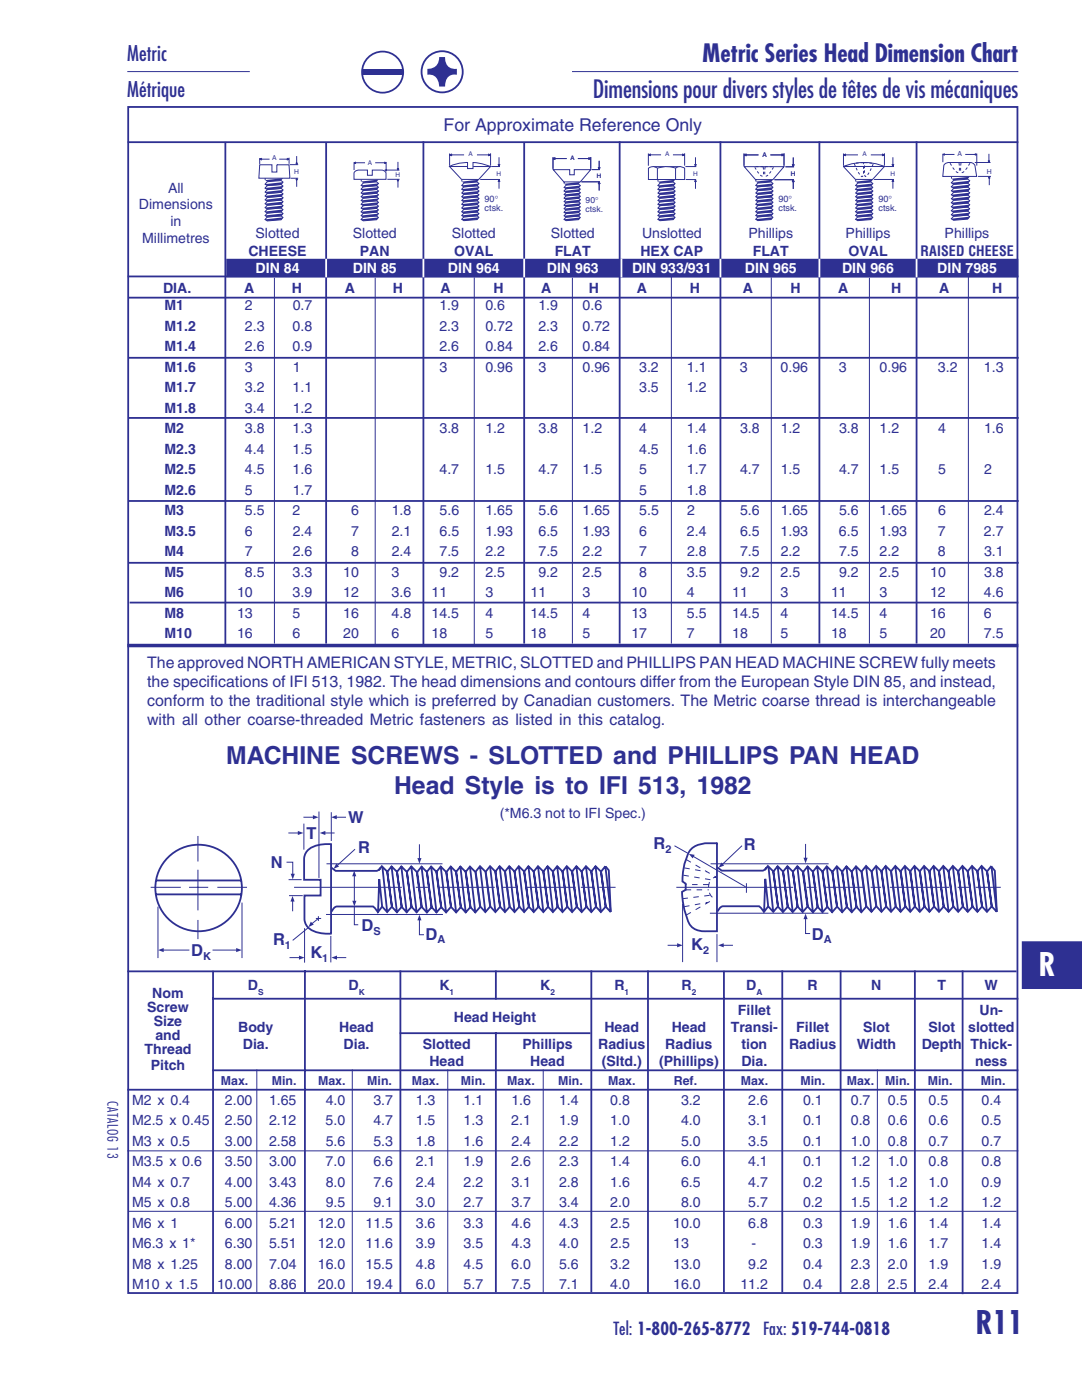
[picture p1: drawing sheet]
<svg xmlns="http://www.w3.org/2000/svg" width="216mm" height="279mm" viewBox="0 0 216 279" stroke-linecap="round" stroke-linejoin="round" font-family="sans-serif">
<defs><g id="words">
<text font-size="6.3" fill="#fff" x="207.3" y="194.8">R</text>
<text font-size="6.3" fill="#2e3092" x="194.7" y="266.3">R11</text>
<g font-size="4.9" fill="#2e3092">
<text x="140.2" y="12.4">Metric Series Head Dimension Chart</text>
<text x="118.3" y="19.5">Dimensions pour divers styles de têtes de vis mécaniques</text>
<text x="45.1" y="152.5">MACHINE SCREWS - SLOTTED and PHILLIPS PAN HEAD</text>
<text x="78.6" y="158.4">Head Style is to IFI 513, 1982</text>
</g>
<g font-size="4.2" fill="#2e3092">
<text x="25.4" y="12.3">Metric</text>
<text x="25.4" y="19.3">Métrique</text>
</g>
<g font-size="3.5" fill="#2e3092">
<text x="88.5" y="26.1">For Approximate Reference Only</text>
<text x="122.4" y="266.3">Tel: 1-800-265-8772</text>
<text x="152.3" y="266.3">Fax: 519-744-0818</text>
</g>
<g font-size="3.3" fill="#2e3092">
<text x="61.1" y="167.5">T</text>
<text x="69.5" y="164.2">W</text>
<text x="54" y="173.3">N</text>
<text x="71.5" y="170.3">R</text>
<text x="130.4" y="169.5">R</text>
<text x="148.4" y="169.6">R</text>
<text x="72.2" y="185.8">D</text>
<text x="38.2" y="190.9">D</text>
<text x="54.5" y="188.7">R</text>
<text x="61.9" y="191.3">K</text>
<text x="84.9" y="187.6">D</text>
<text x="137.9" y="189.7">K</text>
<text x="162" y="187.5">D</text>
</g>
<g font-size="3.2" fill="#2e3092">
<text x="29.4" y="133.3">The approved NORTH AMERICAN STYLE, METRIC, SLOTTED and PHILLIPS PAN HEAD MACHINE SCREW fully meets</text>
<text x="29.4" y="137.1">the specifications of IFI 513, 1982. The head dimensions and contours differ from the European Style DIN 85, and instead,</text>
<text x="29.4" y="140.9">conform to the traditional style which is preferred by Canadian customers. The Metric coarse thread is interchangeable</text>
<text x="29.4" y="144.7">with all other coarse-threaded Metric fasteners as listed in this catalog.</text>
</g>
<g font-size="2.8" fill="#2e3092">
<text x="27.7" y="41.8">Dimensions</text>
<text x="33.5" y="38.4">All</text>
<text x="34" y="45.2">in</text>
<text x="51" y="47.5">Slotted</text>
<text x="70.4" y="47.5">Slotted</text>
<text x="90.2" y="47.5">Slotted</text>
<text x="109.9" y="47.5">Slotted</text>
<text x="128.1" y="47.5">Unslotted</text>
<text x="149.3" y="47.5">Phillips</text>
<text x="168.7" y="47.5">Phillips</text>
<text x="188.5" y="47.5">Phillips</text>
<text x="28.4" y="48.6">Millimetres</text>
<text x="49.6" y="51.1">CHEESE</text>
<text x="71.8" y="51.1">PAN</text>
<text x="90.6" y="51.1">OVAL</text>
<text x="110.7" y="51.1">FLAT</text>
<text x="127.8" y="51.1">HEX CAP</text>
<text x="150.2" y="51.1">FLAT</text>
<text x="169.3" y="51.1">OVAL</text>
<text x="183.7" y="51.1">RAISED CHEESE</text>
<text x="32.5" y="58.5">DIA.</text>
<text x="48.7" y="58.5">A</text>
<text x="58.3" y="58.5">H</text>
<text x="68.8" y="58.5">A</text>
<text x="78.4" y="58.5">H</text>
<text x="87.9" y="58.5">A</text>
<text x="98.5" y="58.5">H</text>
<text x="108" y="58.5">A</text>
<text x="117.5" y="58.5">H</text>
<text x="127" y="58.5">A</text>
<text x="137.6" y="58.5">H</text>
<text x="148.2" y="58.5">A</text>
<text x="157.7" y="58.5">H</text>
<text x="167.3" y="58.5">A</text>
<text x="177.8" y="58.5">H</text>
<text x="187.4" y="58.5">A</text>
<text x="198" y="58.5">H</text>
<text x="32.8" y="61.9">M1</text>
<text x="32.8" y="66">M1.2</text>
<text x="48.9" y="61.9">2</text>
<text x="48.9" y="66">2.3</text>
<text x="58.4" y="66">0.8</text>
<text x="58.4" y="61.9">0.7</text>
<text x="87.7" y="66">2.3</text>
<text x="87.7" y="61.9">1.9</text>
<text x="96.9" y="61.9">0.6</text>
<text x="96.9" y="66">0.72</text>
<text x="107.4" y="61.9">1.9</text>
<text x="107.4" y="66">2.3</text>
<text x="116.2" y="61.9">0.6</text>
<text x="116.3" y="66">0.72</text>
<text x="32.8" y="70.1">M1.4</text>
<text x="48.9" y="70.1">2.6</text>
<text x="58.4" y="70.1">0.9</text>
<text x="87.7" y="70.1">2.6</text>
<text x="96.9" y="70.1">0.84</text>
<text x="107.4" y="70.1">2.6</text>
<text x="116.3" y="70.1">0.84</text>
<text x="32.8" y="74.2">M1.6</text>
<text x="48.9" y="74.2">3</text>
<text x="58.4" y="74.2">1</text>
<text x="87.7" y="74.2">3</text>
<text x="96.9" y="74.2">0.96</text>
<text x="107.4" y="74.2">3</text>
<text x="116.2" y="74.2">0.96</text>
<text x="127.5" y="74.2">3.2</text>
<text x="137.1" y="74.2">1.1</text>
<text x="147.7" y="74.2">3</text>
<text x="155.8" y="74.2">0.96</text>
<text x="167.4" y="74.2">3</text>
<text x="175.5" y="74.2">0.96</text>
<text x="187.1" y="74.2">3.2</text>
<text x="196.3" y="74.2">1.3</text>
<text x="32.8" y="78.3">M1.7</text>
<text x="32.8" y="82.4">M1.8</text>
<text x="48.9" y="82.4">3.4</text>
<text x="48.9" y="78.3">3.2</text>
<text x="58.4" y="78.3">1.1</text>
<text x="58.4" y="82.4">1.2</text>
<text x="127.5" y="78.3">3.5</text>
<text x="137.1" y="78.3">1.2</text>
<text x="32.8" y="86.5">M2</text>
<text x="48.9" y="86.5">3.8</text>
<text x="58.4" y="86.5">1.3</text>
<text x="87.7" y="86.5">3.8</text>
<text x="96.9" y="86.5">1.2</text>
<text x="107.5" y="86.5">3.8</text>
<text x="116.2" y="86.5">1.2</text>
<text x="127.6" y="86.5">4</text>
<text x="137.1" y="86.5">1.4</text>
<text x="147.7" y="86.5">3.8</text>
<text x="155.8" y="86.5">1.2</text>
<text x="167.4" y="86.5">3.8</text>
<text x="175.5" y="86.5">1.2</text>
<text x="187.2" y="86.5">4</text>
<text x="196.4" y="86.5">1.6</text>
<text x="32.8" y="90.6">M2.3</text>
<text x="32.8" y="94.7">M2.5</text>
<text x="48.9" y="90.6">4.4</text>
<text x="48.9" y="94.7">4.5</text>
<text x="58.4" y="90.6">1.5</text>
<text x="58.4" y="94.7">1.6</text>
<text x="87.7" y="94.7">4.7</text>
<text x="96.9" y="94.7">1.5</text>
<text x="107.5" y="94.7">4.7</text>
<text x="116.2" y="94.7">1.5</text>
<text x="127.5" y="90.6">4.5</text>
<text x="127.6" y="94.7">5</text>
<text x="137.1" y="90.6">1.6</text>
<text x="137.1" y="94.7">1.7</text>
<text x="147.7" y="94.7">4.7</text>
<text x="155.8" y="94.7">1.5</text>
<text x="167.4" y="94.7">4.7</text>
<text x="175.5" y="94.7">1.5</text>
<text x="187.2" y="94.7">5</text>
<text x="196.4" y="94.7">2</text>
<text x="32.8" y="98.7">M2.6</text>
<text x="48.9" y="98.7">5</text>
<text x="58.4" y="98.7">1.7</text>
<text x="127.6" y="98.7">5</text>
<text x="137.1" y="98.7">1.8</text>
<text x="32.8" y="102.8">M3</text>
<text x="32.8" y="106.9">M3.5</text>
<text x="48.9" y="106.9">6</text>
<text x="48.9" y="102.8">5.5</text>
<text x="58.4" y="102.8">2</text>
<text x="58.4" y="106.9">2.4</text>
<text x="70" y="102.8">6</text>
<text x="70" y="106.9">7</text>
<text x="78.2" y="102.8">1.8</text>
<text x="78.2" y="106.9">2.1</text>
<text x="87.7" y="102.8">5.6</text>
<text x="87.7" y="106.9">6.5</text>
<text x="96.9" y="106.9">1.93</text>
<text x="96.9" y="102.8">1.65</text>
<text x="107.5" y="106.9">6.5</text>
<text x="107.5" y="102.8">5.6</text>
<text x="116.2" y="106.9">1.93</text>
<text x="116.3" y="102.8">1.65</text>
<text x="127.6" y="106.9">6</text>
<text x="127.6" y="102.8">5.5</text>
<text x="137.1" y="106.9">2.4</text>
<text x="137.1" y="102.8">2</text>
<text x="147.7" y="106.9">6.5</text>
<text x="147.7" y="102.8">5.6</text>
<text x="155.8" y="106.9">1.93</text>
<text x="155.8" y="102.8">1.65</text>
<text x="167.4" y="106.9">6.5</text>
<text x="167.4" y="102.8">5.6</text>
<text x="175.5" y="106.9">1.93</text>
<text x="175.5" y="102.8">1.65</text>
<text x="187.2" y="106.9">7</text>
<text x="187.2" y="102.8">6</text>
<text x="196.3" y="106.9">2.7</text>
<text x="196.4" y="102.8">2.4</text>
<text x="32.8" y="111">M4</text>
<text x="48.9" y="111">7</text>
<text x="58.4" y="111">2.6</text>
<text x="70" y="111">8</text>
<text x="78.2" y="111">2.4</text>
<text x="87.7" y="111">7.5</text>
<text x="96.9" y="111">2.2</text>
<text x="107.5" y="111">7.5</text>
<text x="116.2" y="111">2.2</text>
<text x="127.6" y="111">7</text>
<text x="137.1" y="111">2.8</text>
<text x="147.7" y="111">7.5</text>
<text x="155.8" y="111">2.2</text>
<text x="167.4" y="111">7.5</text>
<text x="175.5" y="111">2.2</text>
<text x="187.2" y="111">8</text>
<text x="196.3" y="111">3.1</text>
<text x="32.8" y="115.1">M5</text>
<text x="32.8" y="119.2">M6</text>
<text x="47.3" y="119.2">10</text>
<text x="48.9" y="115.1">8.5</text>
<text x="58.4" y="115.1">3.3</text>
<text x="58.4" y="119.2">3.9</text>
<text x="68.5" y="115.1">10</text>
<text x="68.5" y="119.2">12</text>
<text x="78.1" y="115.1">3</text>
<text x="78.1" y="119.2">3.6</text>
<text x="86.1" y="119.2">11</text>
<text x="87.7" y="115.1">9.2</text>
<text x="96.9" y="115.1">2.5</text>
<text x="96.9" y="119.2">3</text>
<text x="105.9" y="119.2">11</text>
<text x="107.4" y="115.1">9.2</text>
<text x="116.2" y="115.1">2.5</text>
<text x="116.2" y="119.2">3</text>
<text x="126" y="119.2">10</text>
<text x="127.6" y="115.1">8</text>
<text x="137.1" y="119.2">4</text>
<text x="137.1" y="115.1">3.5</text>
<text x="146.1" y="119.2">11</text>
<text x="147.7" y="115.1">9.2</text>
<text x="155.8" y="119.2">3</text>
<text x="155.8" y="115.1">2.5</text>
<text x="165.8" y="119.2">11</text>
<text x="167.4" y="115.1">9.2</text>
<text x="175.5" y="119.2">3</text>
<text x="175.5" y="115.1">2.5</text>
<text x="185.6" y="119.2">12</text>
<text x="185.6" y="115.1">10</text>
<text x="196.3" y="119.2">4.6</text>
<text x="196.3" y="115.1">3.8</text>
<text x="32.8" y="123.3">M8</text>
<text x="47.3" y="123.3">13</text>
<text x="58.4" y="123.3">5</text>
<text x="68.5" y="123.3">16</text>
<text x="78.1" y="123.3">4.8</text>
<text x="86.1" y="123.3">14.5</text>
<text x="96.9" y="123.3">4</text>
<text x="105.9" y="123.3">14.5</text>
<text x="116.2" y="123.3">4</text>
<text x="126" y="123.3">13</text>
<text x="137.1" y="123.3">5.5</text>
<text x="146.1" y="123.3">14.5</text>
<text x="155.8" y="123.3">4</text>
<text x="165.8" y="123.3">14.5</text>
<text x="175.5" y="123.3">4</text>
<text x="185.6" y="123.3">16</text>
<text x="196.3" y="123.3">6</text>
<text x="32.8" y="127.4">M10</text>
<text x="47.3" y="127.4">16</text>
<text x="58.4" y="127.4">6</text>
<text x="68.5" y="127.4">20</text>
<text x="78.1" y="127.4">6</text>
<text x="86.1" y="127.4">18</text>
<text x="96.9" y="127.4">5</text>
<text x="105.9" y="127.4">18</text>
<text x="116.2" y="127.4">5</text>
<text x="126" y="127.4">17</text>
<text x="137.1" y="127.4">7</text>
<text x="146.1" y="127.4">18</text>
<text x="155.8" y="127.4">5</text>
<text x="165.8" y="127.4">18</text>
<text x="175.5" y="127.4">5</text>
<text x="185.6" y="127.4">20</text>
<text x="196.3" y="127.4">7.5</text>
<text x="99.7" y="163.3">(*M6.3 not to IFI Spec.)</text>
<text x="49.5" y="197.6">D</text>
<text x="69.5" y="197.6">D</text>
<text x="87.7" y="197.6">K</text>
<text x="107.8" y="197.6">K</text>
<text x="122.6" y="197.6">R</text>
<text x="136" y="197.6">R</text>
<text x="148.9" y="197.6">D</text>
<text x="161.1" y="197.6">R</text>
<text x="173.8" y="197.6">N</text>
<text x="187" y="197.6">T</text>
<text x="196.5" y="197.6">W</text>
<text x="29.4" y="201.9">Screw</text>
<text x="30.4" y="199.1">Nom</text>
<text x="147.2" y="202.6">Fillet</text>
<text x="195.4" y="202.6">Un-</text>
<text x="30.7" y="204.7">Size</text>
<text x="31" y="207.6">and</text>
<text x="47.5" y="206">Body</text>
<text x="48.5" y="209.3">Dia.</text>
<text x="67.7" y="206">Head</text>
<text x="68.6" y="209.3">Dia.</text>
<text x="84.4" y="209.3">Slotted</text>
<text x="90.6" y="204">Head Height</text>
<text x="104.2" y="209.3">Phillips</text>
<text x="119.4" y="209.3">Radius</text>
<text x="120.6" y="206">Head</text>
<text x="132.8" y="209.3">Radius</text>
<text x="134" y="206">Head</text>
<text x="145.8" y="206">Transi-</text>
<text x="147.9" y="209.3">tion</text>
<text x="157.5" y="209.3">Radius</text>
<text x="158.9" y="206">Fillet</text>
<text x="171" y="209.3">Width</text>
<text x="172.2" y="206">Slot</text>
<text x="183.9" y="209.3">Depth Thick-</text>
<text x="185.2" y="206">Slot</text>
<text x="193.2" y="206">slotted</text>
<text x="28.8" y="210.4">Thread</text>
<text x="30.1" y="213.6">Pitch</text>
<text x="85.7" y="212.7">Head</text>
<text x="105.8" y="212.7">Head</text>
<text x="120.1" y="212.7">(Sltd.)</text>
<text x="131.5" y="212.7">(Phillips)</text>
<text x="147.9" y="212.7">Dia.</text>
<text x="194.6" y="212.7">ness</text>
<text x="21.5" y="219.7" transform="rotate(90 21.5 219.7)">CATALOG 13</text>
<text x="26.4" y="220.5">M2 x 0.4</text>
<text x="44.9" y="220.5">2.00</text>
<text x="53.7" y="220.5">1.65</text>
<text x="65" y="220.5">4.0</text>
<text x="74.5" y="220.5">3.7</text>
<text x="83" y="220.5">1.3</text>
<text x="92.5" y="220.5">1.1</text>
<text x="102" y="220.5">1.6</text>
<text x="111.6" y="220.5">1.4</text>
<text x="121.8" y="220.5">0.8</text>
<text x="135.9" y="220.5">3.2</text>
<text x="149.3" y="220.5">2.6</text>
<text x="160.2" y="220.5">0.1</text>
<text x="169.8" y="220.5">0.7</text>
<text x="177.2" y="220.5">0.5</text>
<text x="185.3" y="220.5">0.5</text>
<text x="195.9" y="220.5">0.4</text>
<text x="26.4" y="224.6">M2.5 x 0.45</text>
<text x="44.9" y="224.6">2.50</text>
<text x="53.7" y="224.6">2.12</text>
<text x="65" y="224.6">5.0</text>
<text x="74.5" y="224.6">4.7</text>
<text x="83" y="224.6">1.5</text>
<text x="92.5" y="224.6">1.3</text>
<text x="102" y="224.6">2.1</text>
<text x="111.6" y="224.6">1.9</text>
<text x="121.8" y="224.6">1.0</text>
<text x="135.9" y="224.6">4.0</text>
<text x="149.3" y="224.6">3.1</text>
<text x="160.2" y="224.6">0.1</text>
<text x="169.8" y="224.6">0.8</text>
<text x="177.2" y="224.6">0.6</text>
<text x="185.3" y="224.6">0.6</text>
<text x="195.9" y="224.6">0.5</text>
<text x="26.4" y="228.7">M3 x 0.5</text>
<text x="26.4" y="232.8">M3.5 x 0.6</text>
<text x="44.9" y="232.8">3.50</text>
<text x="44.9" y="228.7">3.00</text>
<text x="53.7" y="232.8">3.00</text>
<text x="53.7" y="228.7">2.58</text>
<text x="65" y="232.8">7.0</text>
<text x="65" y="228.7">5.6</text>
<text x="74.5" y="232.8">6.6</text>
<text x="74.5" y="228.7">5.3</text>
<text x="83" y="232.8">2.1</text>
<text x="83" y="228.7">1.8</text>
<text x="92.5" y="232.8">1.9</text>
<text x="92.5" y="228.7">1.6</text>
<text x="102" y="232.8">2.6</text>
<text x="102" y="228.7">2.4</text>
<text x="111.6" y="232.8">2.3</text>
<text x="111.6" y="228.7">2.2</text>
<text x="121.8" y="232.8">1.4</text>
<text x="121.8" y="228.7">1.2</text>
<text x="135.9" y="232.8">6.0</text>
<text x="135.9" y="228.7">5.0</text>
<text x="149.3" y="232.8">4.1</text>
<text x="149.3" y="228.7">3.5</text>
<text x="160.2" y="232.8">0.1</text>
<text x="160.2" y="228.7">0.1</text>
<text x="169.8" y="232.8">1.2</text>
<text x="169.8" y="228.7">1.0</text>
<text x="177.2" y="232.8">1.0</text>
<text x="177.2" y="228.7">0.8</text>
<text x="185.3" y="232.8">0.8</text>
<text x="185.3" y="228.7">0.7</text>
<text x="195.9" y="232.8">0.8</text>
<text x="195.9" y="228.7">0.7</text>
<text x="26.4" y="236.9">M4 x 0.7</text>
<text x="44.9" y="236.9">4.00</text>
<text x="53.7" y="236.9">3.43</text>
<text x="65" y="236.9">8.0</text>
<text x="74.5" y="236.9">7.6</text>
<text x="83" y="236.9">2.4</text>
<text x="92.5" y="236.9">2.2</text>
<text x="102" y="236.9">3.1</text>
<text x="111.6" y="236.9">2.8</text>
<text x="121.8" y="236.9">1.6</text>
<text x="135.9" y="236.9">6.5</text>
<text x="149.3" y="236.9">4.7</text>
<text x="160.2" y="236.9">0.2</text>
<text x="169.8" y="236.9">1.5</text>
<text x="177.2" y="236.9">1.2</text>
<text x="185.3" y="236.9">1.0</text>
<text x="195.9" y="236.9">0.9</text>
<text x="26.4" y="240.9">M5 x 0.8</text>
<text x="26.4" y="245">M6 x 1</text>
<text x="44.9" y="240.9">5.00</text>
<text x="44.9" y="245">6.00</text>
<text x="53.7" y="240.9">4.36</text>
<text x="53.7" y="245">5.21</text>
<text x="63.4" y="245">12.0</text>
<text x="65" y="240.9">9.5</text>
<text x="72.9" y="245">11.5</text>
<text x="74.5" y="240.9">9.1</text>
<text x="83" y="240.9">3.0</text>
<text x="83" y="245">3.6</text>
<text x="92.5" y="240.9">2.7</text>
<text x="92.5" y="245">3.3</text>
<text x="102" y="240.9">3.7</text>
<text x="102" y="245">4.6</text>
<text x="111.6" y="240.9">3.4</text>
<text x="111.6" y="245">4.3</text>
<text x="121.8" y="240.9">2.0</text>
<text x="121.8" y="245">2.5</text>
<text x="134.3" y="245">10.0</text>
<text x="135.9" y="240.9">8.0</text>
<text x="149.3" y="240.9">5.7</text>
<text x="149.3" y="245">6.8</text>
<text x="160.2" y="240.9">0.2</text>
<text x="160.2" y="245">0.3</text>
<text x="169.8" y="240.9">1.5</text>
<text x="169.8" y="245">1.9</text>
<text x="177.2" y="240.9">1.2</text>
<text x="177.2" y="245">1.6</text>
<text x="185.3" y="240.9">1.2</text>
<text x="185.3" y="245">1.4</text>
<text x="195.9" y="240.9">1.2</text>
<text x="195.9" y="245">1.4</text>
<text x="26.4" y="249.1">M6.3 x 1*</text>
<text x="44.9" y="249.1">6.30</text>
<text x="53.7" y="249.1">5.51</text>
<text x="63.4" y="249.1">12.0</text>
<text x="72.9" y="249.1">11.6</text>
<text x="83" y="249.1">3.9</text>
<text x="92.5" y="249.1">3.5</text>
<text x="102" y="249.1">4.3</text>
<text x="111.6" y="249.1">4.0</text>
<text x="121.8" y="249.1">2.5</text>
<text x="134.3" y="249.1">13</text>
<text x="149.9" y="249.1">-</text>
<text x="160.2" y="249.1">0.3</text>
<text x="169.8" y="249.1">1.9</text>
<text x="177.2" y="249.1">1.6</text>
<text x="185.3" y="249.1">1.7</text>
<text x="195.9" y="249.1">1.4</text>
<text x="26.4" y="253.2">M8 x 1.25</text>
<text x="26.4" y="257.3">M10 x 1.5</text>
<text x="43.3" y="257.3">10.00</text>
<text x="44.9" y="253.2">8.00</text>
<text x="53.7" y="257.3">8.86</text>
<text x="53.7" y="253.2">7.04</text>
<text x="63.4" y="253.2">16.0</text>
<text x="63.4" y="257.3">20.0</text>
<text x="72.9" y="253.2">15.5</text>
<text x="72.9" y="257.3">19.4</text>
<text x="83" y="253.2">4.8</text>
<text x="83" y="257.3">6.0</text>
<text x="92.5" y="253.2">4.5</text>
<text x="92.5" y="257.3">5.7</text>
<text x="102" y="253.2">6.0</text>
<text x="102" y="257.3">7.5</text>
<text x="111.6" y="253.2">5.6</text>
<text x="111.6" y="257.3">7.1</text>
<text x="121.8" y="253.2">3.2</text>
<text x="121.8" y="257.3">4.0</text>
<text x="134.3" y="253.2">13.0</text>
<text x="134.3" y="257.3">16.0</text>
<text x="147.7" y="257.3">11.2</text>
<text x="149.3" y="253.2">9.2</text>
<text x="160.2" y="253.2">0.4</text>
<text x="160.2" y="257.3">0.4</text>
<text x="169.8" y="253.2">2.3</text>
<text x="169.8" y="257.3">2.8</text>
<text x="177.2" y="253.2">2.0</text>
<text x="177.2" y="257.3">2.5</text>
<text x="185.3" y="253.2">1.9</text>
<text x="185.3" y="257.3">2.4</text>
<text x="195.9" y="253.2">1.9</text>
<text x="195.9" y="257.3">2.4</text>
</g>
<g font-size="2.8" fill="#fff">
<text x="51" y="54.4">DIN 84</text>
<text x="70.4" y="54.4">DIN 85</text>
<text x="89.4" y="54.4">DIN 964</text>
<text x="109.1" y="54.4">DIN 963</text>
<text x="126.1" y="54.4">DIN 933/931</text>
<text x="148.6" y="54.4">DIN 965</text>
<text x="168" y="54.4">DIN 966</text>
<text x="187" y="54.4">DIN 7985</text>
</g>
<g font-size="2.5" fill="#2e3092">
<text x="44.1" y="216.5">Max.</text>
<text x="54.2" y="216.5">Min.</text>
<text x="63.5" y="216.5">Max.</text>
<text x="73.3" y="216.5">Min.</text>
<text x="82.2" y="216.5">Max.</text>
<text x="92" y="216.5">Min.</text>
<text x="101.2" y="216.5">Max.</text>
<text x="111.4" y="216.5">Min.</text>
<text x="121.3" y="216.5">Max.</text>
<text x="134.5" y="216.5">Ref.</text>
<text x="147.8" y="216.5">Max.</text>
<text x="159.7" y="216.5">Min.</text>
<text x="169" y="216.5">Max.</text>
<text x="176.6" y="216.5">Min.</text>
<text x="185.1" y="216.5">Min.</text>
<text x="195.7" y="216.5">Min.</text>
</g>
<g font-size="2.2" fill="#2e3092">
<text x="132.8" y="170.2">2</text>
<text x="40.5" y="191.6">K</text>
<text x="56.9" y="189.4">1</text>
<text x="74.5" y="186.5">S</text>
<text x="87.3" y="188.3">A</text>
<text x="140.3" y="190.4">2</text>
<text x="164.4" y="188.3">A</text>
<text x="64.3" y="192">1</text>
</g>
<g font-size="1.8" fill="#2e3092">
<text x="96.7" y="40.3">90°</text>
<text x="155.3" y="40.3">90°</text>
<text x="175.3" y="40.3">90°</text>
<text x="96.7" y="42.1">ctsk.</text>
<text x="155.3" y="42.1">ctsk.</text>
<text x="175.3" y="42.1">ctsk.</text>
</g>
<g font-size="1.7" fill="#2e3092">
<text x="116.8" y="40.5">90°</text>
<text x="116.8" y="42.2">ctsk.</text>
<text x="51.5" y="198.6">S</text>
<text x="71.6" y="198.6">K</text>
<text x="89.7" y="198.6">1</text>
<text x="109.8" y="198.6">2</text>
<text x="124.6" y="198.6">1</text>
<text x="138" y="198.6">2</text>
<text x="151" y="198.6">A</text>
</g>
<g font-size="1.4" fill="#2e3092">
<text x="191.1" y="31.2">A</text>
<text x="196.9" y="34.7">H</text>
</g>
<g font-size="1.3" fill="#2e3092">
<text x="54.3" y="32">A</text>
<text x="58.7" y="34.7">H</text>
<text x="73.4" y="32.8">A</text>
<text x="78.9" y="35.3">H</text>
<text x="93.5" y="31.2">A</text>
<text x="99.1" y="35.1">H</text>
<text x="132.7" y="31.2">A</text>
<text x="138.3" y="35.1">H</text>
<text x="152.1" y="31.2">A</text>
<text x="157.8" y="35.1">H</text>
<text x="172.1" y="31.2">A</text>
<text x="177.7" y="35.1">H</text>
</g>
<g font-size="1.2" fill="#2e3092">
<text x="113.8" y="31.9">A</text>
<text x="119.1" y="35.6">H</text>
</g>
</g></defs>
<path d="M25.6 21.3h177.4v236.8h-177.4z" fill="none" stroke="#2e3092" stroke-width=".36"/>
<path d="M204.1 188h11.8v9.2h-11.8z" fill-rule="evenodd" fill="#2e3092" stroke="#2e3092" stroke-width=".36"/>
<path d="M25.4 14.3h177.8" fill="none" stroke="#2e3092" stroke-width=".2"/>
<path d="M50 14.1h64v1.5h-64z" fill-rule="evenodd" fill="#fff" stroke="#fff" stroke-width=".36"/>
<circle cx="76.3" cy="14.4" r="4.1" fill="#fff" stroke="#2e3092" stroke-width=".35"/>
<path d="M72.4 13.9h7.9v1.1h-7.9z" fill="#2e3092"/>
<path d="M45.3 51.8h157.7v3.4h-157.7z" fill-rule="evenodd" fill="#2e3092" stroke="#2e3092" stroke-width=".36"/>
<g fill="none" stroke="#2e3092" stroke-width=".36">
<path d="M25.5 28.4h177.7M45 28.3v100.4M65.1 28.3v100.1M84.5 28.2v100.5M104.6 28.5v99.9M123.6 28.2v100.2M143.8 28.2v100.2M163.5 28.2v100.2M182.9 28.2v100.2M25.5 55.2h177.7M25.6 59.4h177.7M25.6 71.4h177.7"/>
<path d="M25.6 83.4h177.7M25.6 100h177.7M25.6 112.3h177.7M25.9 120.3h177.3M25.4 193.9h177.4M42.3 199.3h160.9M42.5 193.7v64.3M60.8 193.7v64.2M79.9 193.7v64.2M98.9 193.7v5.8M118 193.7v64.2M129.3 193.7v64.3"/>
<path d="M144.5 193.7v64.2M156.1 193.7v64.2M167.7 193.7v64.2M182.6 193.7v64.3M192.1 193.7v64.6M25.4 217.5h177.8M42.3 213.6h160.9M79.7 206.2h38.1M98.9 206v51.9"/>
</g>
<g fill="none" stroke="#2e3092" stroke-width=".2">
<path d="M54.8 55.4v73M74.9 55.4v73.3M94.6 55.4v73.3M114.2 55.4v73M134 55.3v73.1M153.9 55.4v73M173.5 55.4v73M193.2 55.2v73.2M51.2 213.4v44.5M70.3 213.4v44.5M89.3 213.4v44.5M108.4 213.4v44.6"/>
<path d="M175.1 213.4v44.5M25.4 229.7h177.8M25.6 241.7h177.2"/>
</g>
<path d="M65.1 51.6v3.8M84.5 51.6v3.8M104.6 51.6v3.8M124 51.6v3.8M143.8 51.6v3.8M163.5 51.6v3.8M182.9 51.6v3.8" fill="none" stroke="#fff" stroke-width=".36"/>
<path d="M25.4 128.8h177.8" fill="none" stroke="#2e3092" stroke-width=".7" stroke-linecap="butt"/>
<circle cx="88.2" cy="14.3" r="4.1" fill="#fff" stroke="#2e3092" stroke-width=".36"/>
<path d="M87.6 11.4h1.2v.1a2 2 0 0 0 2.4 2.2v1.2h-.2a1.93 1.93 0 0 0-2.2 2.4h-1.2v-.2a2.08 2.08 0 0 0-2.3-2.2v-1.2h.1a2.13 2.13 0 0 0 2.2-2.3z" fill="#2e3092"/>
<path d="M52.9 35.5v.4" fill="none" stroke="#2e3092" stroke-width=".2"/>
<path d="M53.3 43.3l2.8-.2 .4 .3-.4 .5-2.8 .2-.4-.3z" fill="#fff" stroke="#2e3092" stroke-width=".2"/>
<path d="M52.9 43.8l3.6-.4-.4 .5-2.8 .2z" fill="#2e3092"/>
<path d="M53.3 42.5l2.8-.2 .4 .3-.4 .5-2.8 .2-.4-.3z" fill="#fff" stroke="#2e3092" stroke-width=".2"/>
<path d="M52.9 43l3.6-.4-.4 .5-2.8 .2z" fill="#2e3092"/>
<path d="M53.3 41.7l2.8-.2 .4 .3-.4 .5-2.8 .2-.4-.3z" fill="#fff" stroke="#2e3092" stroke-width=".2"/>
<path d="M52.9 42.2l3.6-.4-.4 .5-2.8 .2z" fill="#2e3092"/>
<path d="M53.3 41l2.8-.3 .4 .3-.4 .5-2.8 .2-.4-.2z" fill="#fff" stroke="#2e3092" stroke-width=".2"/>
<path d="M52.9 41.4l3.6-.4-.4 .5-2.8 .2z" fill="#2e3092"/>
<path d="M53.3 40.2l2.8-.3 .4 .4-.4 .4-2.8 .3-.4-.3z" fill="#fff" stroke="#2e3092" stroke-width=".2"/>
<path d="M52.9 40.6l3.6-.4-.4 .5-2.8 .2z" fill="#2e3092"/>
<path d="M53.4 39.4l2.7-.2 .4 .3-.4 .4-2.7 .3-.5-.3z" fill="#fff" stroke="#2e3092" stroke-width=".2"/>
<path d="M52.9 39.9l3.6-.4-.4 .4-2.7 .3z" fill="#2e3092"/>
<path d="M53.3 38.6l2.8-.2 .4 .3-.4 .5-2.8 .2-.4-.3z" fill="#fff" stroke="#2e3092" stroke-width=".2"/>
<path d="M52.9 39.1l3.6-.4-.4 .5-2.8 .2z" fill="#2e3092"/>
<path d="M53.4 37.8l2.7-.2 .4 .3-.4 .5-2.7 .2-.5-.3z" fill="#fff" stroke="#2e3092" stroke-width=".2"/>
<path d="M52.9 38.3l3.6-.4-.4 .5-2.7 .2z" fill="#2e3092"/>
<path d="M53.3 37l2.8-.2 .4 .3-.4 .5-2.8 .2-.4-.3z" fill="#fff" stroke="#2e3092" stroke-width=".2"/>
<path d="M52.9 37.5l3.6-.4-.4 .5-2.8 .2z" fill="#2e3092"/>
<path d="M53.3 36.3l2.8-.3 .4 .3-.4 .5-2.8 .2-.4-.2z" fill="#fff" stroke="#2e3092" stroke-width=".2"/>
<g fill="#2e3092">
<path d="M52.9 36l3.6-.4-.4 .4-2.8 .2z"/>
<path d="M52.9 36.7l3.6-.4-.4 .5-2.8 .2z"/>
</g>
<g fill="none" stroke="#2e3092" stroke-width=".2">
<path d="M51.8 32.9h2.5v1.4h.9v-1.4h2.5l.1 2.7h-6.1zM51.8 31.5v1.2M52.3 31.6l-.4 .2M53.8 31.8h-1.9l.4 .2M55.7 31.8h1.9l-.4 .2M57.2 31.6l.4 .2M57.7 31.5v1.2M57.8 32.9h1.7M58 35.6h1.5M59.2 31.2v1.6l-.2-.3M59.2 35.6l-.2 .4M59.4 32.5l-.2 .3"/>
<path d="M59.4 36l-.2-.4v1.7"/>
</g>
<path d="M70.8 34.2l.7-.3h1.8v1.1h1v-1.1h1.8a.91 .91 0 0 1 .9 .6v1.3h-6.4v-1.3z" fill="#fff" stroke="#2e3092" stroke-width=".2"/>
<g fill="none" stroke="#2e3092" stroke-width=".2">
<path d="M70.6 32.3v1.6M70.7 32.5l.3 .1M71 32.3l-.3 .2h2.1M72.1 35.8v.4M76.7 32.3l.3 .2h-2.1M76.7 33.9h3M77 32.5l-.3 .1M77 32.3v1.9M77.3 35.8h2.4M79.4 32.3v1.6l-.2-.3M79.4 35.8l-.2 .4M79.6 33.6l-.2 .3"/>
<path d="M79.6 36.2l-.2-.4v1.6"/>
</g>
<path d="M72.5 43.3l2.6-.2 .4 .3-.4 .5-2.6 .2-.5-.3z" fill="#fff" stroke="#2e3092" stroke-width=".2"/>
<path d="M72.1 43.8l3.4-.4-.3 .4-2.7 .3z" fill="#2e3092"/>
<path d="M72.5 42.6l2.7-.3 .3 .3-.3 .5-2.7 .2-.4-.3z" fill="#fff" stroke="#2e3092" stroke-width=".2"/>
<path d="M72.1 43l3.4-.4-.3 .5-2.7 .2z" fill="#2e3092"/>
<path d="M72.5 41.8l2.6-.2 .4 .3-.4 .4-2.6 .3-.5-.3z" fill="#fff" stroke="#2e3092" stroke-width=".2"/>
<path d="M72.1 42.3l3.4-.4-.3 .4-2.7 .2z" fill="#2e3092"/>
<path d="M72.5 41l2.7-.2 .3 .3-.3 .5-2.7 .2-.4-.3z" fill="#fff" stroke="#2e3092" stroke-width=".2"/>
<path d="M72.1 41.5l3.4-.4-.3 .5-2.7 .2z" fill="#2e3092"/>
<path d="M72.5 40.3l2.7-.2 .3 .3-.3 .4-2.7 .2-.4-.2z" fill="#fff" stroke="#2e3092" stroke-width=".2"/>
<path d="M72.1 40.7l3.4-.3-.3 .4-2.7 .2z" fill="#2e3092"/>
<path d="M72.5 39.5l2.7-.2 .3 .3-.3 .5-2.7 .2-.4-.3z" fill="#fff" stroke="#2e3092" stroke-width=".2"/>
<path d="M72.1 40l3.4-.4-.3 .5-2.7 .2z" fill="#2e3092"/>
<path d="M72.5 38.8l2.7-.2 .3 .3-.3 .4-2.7 .2-.4-.2z" fill="#fff" stroke="#2e3092" stroke-width=".2"/>
<path d="M72.1 39.2l3.4-.3-.3 .4-2.7 .2z" fill="#2e3092"/>
<path d="M72.5 38l2.7-.2 .3 .3-.3 .5-2.7 .2-.4-.3z" fill="#fff" stroke="#2e3092" stroke-width=".2"/>
<path d="M72.1 38.5l3.4-.4-.3 .5-2.7 .2z" fill="#2e3092"/>
<path d="M72.5 37.3l2.6-.2 .4 .3-.4 .4-2.6 .2-.5-.2z" fill="#fff" stroke="#2e3092" stroke-width=".2"/>
<path d="M72.1 37.7l3.4-.4-.3 .5-2.7 .2z" fill="#2e3092"/>
<path d="M72.5 36.5l2.7-.2 .3 .3-.3 .5-2.7 .2-.4-.3z" fill="#fff" stroke="#2e3092" stroke-width=".2"/>
<g fill="#2e3092">
<path d="M72.1 36.2l3.4-.4-.3 .5-2.7 .2z"/>
<path d="M72.1 37l3.4-.4-.3 .5-2.7 .2z"/>
</g>
<g fill="none" stroke="#2e3092" stroke-width=".2">
<path d="M89.7 30.6v2.5M90.2 30.7l-.4 .2M92.2 35.9v.3M92.6 30.9h-2.9l.5 .2M95.2 30.9h2.7l-.5 .2M95.8 35.8h3.9M97.4 30.7l.5 .2M97.9 30.6v2.5M98 33.2h1.7M99.4 32.7l.2 .5M99.6 31.4v1.8l.2-.5M99.6 35.8l-.2 .5"/>
<path d="M99.8 36.3l-.2-.5v1.9"/>
</g>
<path d="M92.6 43.3l2.6-.2 .4 .3-.4 .4-2.6 .2-.5-.2z" fill="#fff" stroke="#2e3092" stroke-width=".2"/>
<path d="M92.1 43.7l3.5-.3-.4 .4-2.6 .2z" fill="#2e3092"/>
<path d="M92.6 42.5l2.6-.2 .4 .3-.4 .5-2.6 .2-.5-.3z" fill="#fff" stroke="#2e3092" stroke-width=".2"/>
<path d="M92.1 43l3.5-.4-.4 .5-2.6 .2z" fill="#2e3092"/>
<path d="M92.6 41.8l2.6-.2 .4 .3-.4 .4-2.6 .2-.5-.2z" fill="#fff" stroke="#2e3092" stroke-width=".2"/>
<path d="M92.1 42.2l3.5-.3-.4 .4-2.6 .2z" fill="#2e3092"/>
<path d="M92.6 41l2.6-.2 .4 .3-.4 .5-2.6 .2-.5-.3z" fill="#fff" stroke="#2e3092" stroke-width=".2"/>
<path d="M92.1 41.5l3.5-.4-.4 .5-2.6 .2z" fill="#2e3092"/>
<path d="M92.6 40.3l2.6-.2 .4 .3-.4 .4-2.6 .2-.5-.2z" fill="#fff" stroke="#2e3092" stroke-width=".2"/>
<path d="M92.1 40.7l3.5-.3-.4 .4-2.6 .2z" fill="#2e3092"/>
<path d="M92.6 39.5l2.6-.2 .4 .3-.4 .5-2.6 .2-.5-.3z" fill="#fff" stroke="#2e3092" stroke-width=".2"/>
<path d="M92.2 40l3.4-.4-.4 .5-2.6 .2z" fill="#2e3092"/>
<path d="M92.6 38.8l2.6-.2 .4 .3-.4 .4-2.6 .2-.5-.2z" fill="#fff" stroke="#2e3092" stroke-width=".2"/>
<path d="M92.1 39.2l3.5-.3-.4 .4-2.6 .2z" fill="#2e3092"/>
<path d="M92.6 38l2.6-.2 .4 .3-.4 .5-2.6 .2-.5-.3z" fill="#fff" stroke="#2e3092" stroke-width=".2"/>
<path d="M92.2 38.5l3.4-.4-.4 .5-2.6 .2z" fill="#2e3092"/>
<path d="M92.6 37.3l2.6-.2 .4 .3-.4 .4-2.6 .2-.5-.2z" fill="#fff" stroke="#2e3092" stroke-width=".2"/>
<path d="M92.1 37.7l3.5-.3-.4 .4-2.6 .2z" fill="#2e3092"/>
<path d="M92.6 36.5l2.6-.2 .4 .3-.4 .5-2.6 .2-.5-.3z" fill="#fff" stroke="#2e3092" stroke-width=".2"/>
<g fill="#2e3092">
<path d="M92.1 36.2l3.5-.3-.4 .4-2.6 .2z"/>
<path d="M92.1 37l3.5-.4-.4 .5-2.6 .2z"/>
</g>
<path d="M89.7 33.2a8.2 8.2 0 0 1 3.6-.8v1.2h1.1v-1.2l1.6 .2 1.9 .6-2.4 2.6h-3.4z" fill="#fff" stroke="#2e3092" stroke-width=".2"/>
<g fill="none" stroke="#2e3092" stroke-width=".2">
<path d="M89.7 33.2h3.6M94.4 33.2h3.5M110.3 31.4v2.3M110.4 33.9h3.3v1h.9v-1h3.3l-2.1 2.4h-3.3zM110.8 31.5l-.4 .1M112.6 36.3v.4M113.1 31.6h-2.7l.4 .2M115.3 31.6h2.6l-.5 .2M116 36.3h3.7M117.4 31.5l.4 .1M117.9 31.3v2.4M118.1 33.8h1.6"/>
<path d="M119.4 33.4l.2 .4M119.6 32.1v1.7l.1-.4M119.6 36.3l-.2 .4M119.7 36.7l-.1-.4v1.7"/>
</g>
<path d="M112.9 43.3l2.5-.2 .4 .3-.4 .4-2.5 .2-.4-.2z" fill="#fff" stroke="#2e3092" stroke-width=".2"/>
<path d="M112.6 43.8l3.2-.4-.3 .4-2.6 .2z" fill="#2e3092"/>
<path d="M113 42.6l2.5-.2 .3 .3-.3 .4-2.5 .2-.4-.2z" fill="#fff" stroke="#2e3092" stroke-width=".2"/>
<path d="M112.6 43.1l3.2-.4-.3 .4-2.5 .2z" fill="#2e3092"/>
<path d="M112.9 41.9l2.5-.2 .4 .3-.4 .4-2.5 .2-.4-.2z" fill="#fff" stroke="#2e3092" stroke-width=".2"/>
<path d="M112.6 42.3l3.2-.3-.3 .4-2.6 .2z" fill="#2e3092"/>
<path d="M113 41.2l2.5-.2 .3 .3-.3 .4-2.5 .2-.4-.2z" fill="#fff" stroke="#2e3092" stroke-width=".2"/>
<path d="M112.6 41.6l3.2-.3-.3 .4-2.5 .2z" fill="#2e3092"/>
<path d="M113 40.5l2.5-.2 .3 .3-.3 .4-2.5 .2-.4-.3z" fill="#fff" stroke="#2e3092" stroke-width=".2"/>
<path d="M112.6 40.9l3.2-.3-.3 .4-2.5 .2z" fill="#2e3092"/>
<path d="M113 39.8l2.5-.2 .3 .3-.3 .4-2.5 .2-.4-.3z" fill="#fff" stroke="#2e3092" stroke-width=".2"/>
<path d="M112.6 40.2l3.2-.4-.3 .5-2.5 .2z" fill="#2e3092"/>
<path d="M113 39.1l2.5-.2 .3 .3-.3 .4-2.5 .2-.4-.3z" fill="#fff" stroke="#2e3092" stroke-width=".2"/>
<path d="M112.6 39.5l3.2-.4-.3 .5-2.5 .2z" fill="#2e3092"/>
<path d="M113 38.4l2.5-.2 .3 .2-.3 .5-2.5 .2-.4-.3z" fill="#fff" stroke="#2e3092" stroke-width=".2"/>
<path d="M112.6 38.8l3.2-.4-.3 .5-2.5 .2z" fill="#2e3092"/>
<path d="M112.9 37.7l2.5-.2 .4 .2-.4 .5-2.5 .2-.4-.3z" fill="#fff" stroke="#2e3092" stroke-width=".2"/>
<path d="M112.6 38.1l3.2-.4-.3 .5-2.6 .2z" fill="#2e3092"/>
<path d="M113 37l2.5-.2 .3 .2-.3 .5-2.5 .2-.4-.3z" fill="#fff" stroke="#2e3092" stroke-width=".2"/>
<g fill="#2e3092">
<path d="M112.6 36.7l3.2-.4-.3 .4-2.6 .2z"/>
<path d="M112.6 37.4l3.2-.4-.3 .5-2.5 .2z"/>
</g>
<path d="M110.3 31.4v2.3M110.8 31.5l-.4 .1M113.1 31.6h-2.7l.4 .2M115.3 31.6h2.6l-.5 .2M116 36.3h3.7M117.4 31.5l.4 .1M117.9 31.3v2.4M118.1 33.8h1.6M119.4 33.4l.2 .4M119.6 32.1v1.7l.1-.4M119.6 36.3l-.2 .4M119.7 36.7l-.1-.4v1.7" fill="none" stroke="#2e3092" stroke-width=".2"/>
<g fill="#fff" stroke="#2e3092" stroke-width=".2">
<path d="M130.2 33.3h5.6z"/>
<path d="M129.4 33.6a1.39 1.39 0 0 1 1.8 0v2.2h3.6v-2.2a1.43 1.43 0 0 1 1.8 0v2.2h-7.2z"/>
<path d="M131.2 33.6l.2-.1a5.2 5.2 0 0 1 3.5 .1z"/>
</g>
<path d="M131.3 35.9v.3" fill="none" stroke="#2e3092" stroke-width=".2"/>
<path d="M131.7 43.3l2.6-.2 .4 .3-.4 .4-2.6 .2-.4-.2z" fill="#fff" stroke="#2e3092" stroke-width=".2"/>
<path d="M131.3 43.8l3.4-.4-.4 .4-2.6 .2z" fill="#2e3092"/>
<path d="M131.7 42.5l2.6-.2 .4 .3-.4 .5-2.6 .2-.4-.3z" fill="#fff" stroke="#2e3092" stroke-width=".2"/>
<path d="M131.3 43l3.4-.4-.3 .5-2.7 .2z" fill="#2e3092"/>
<path d="M131.7 41.8l2.6-.2 .4 .3-.4 .4-2.6 .2-.4-.2z" fill="#fff" stroke="#2e3092" stroke-width=".2"/>
<path d="M131.3 42.2l3.4-.3-.4 .4-2.6 .2z" fill="#2e3092"/>
<path d="M131.7 41l2.6-.2 .4 .3-.4 .5-2.6 .2-.4-.3z" fill="#fff" stroke="#2e3092" stroke-width=".2"/>
<path d="M131.3 41.5l3.4-.4-.3 .5-2.7 .2z" fill="#2e3092"/>
<path d="M131.7 40.3l2.6-.2 .4 .3-.4 .4-2.6 .2-.4-.2z" fill="#fff" stroke="#2e3092" stroke-width=".2"/>
<path d="M131.3 40.7l3.4-.3-.3 .4-2.7 .2z" fill="#2e3092"/>
<path d="M131.7 39.5l2.7-.2 .3 .3-.3 .5-2.7 .2-.4-.3z" fill="#fff" stroke="#2e3092" stroke-width=".2"/>
<path d="M131.3 40l3.4-.4-.3 .5-2.7 .2z" fill="#2e3092"/>
<path d="M131.7 38.8l2.6-.2 .4 .3-.4 .4-2.6 .2-.4-.2z" fill="#fff" stroke="#2e3092" stroke-width=".2"/>
<path d="M131.3 39.3l3.4-.4-.3 .4-2.7 .2z" fill="#2e3092"/>
<path d="M131.7 38.1l2.7-.3 .3 .3-.3 .5-2.7 .2-.4-.3z" fill="#fff" stroke="#2e3092" stroke-width=".2"/>
<path d="M131.3 38.5l3.4-.4-.3 .5-2.7 .2z" fill="#2e3092"/>
<path d="M131.7 37.3l2.6-.2 .4 .3-.4 .4-2.6 .2-.4-.2z" fill="#fff" stroke="#2e3092" stroke-width=".2"/>
<path d="M131.3 37.8l3.4-.4-.4 .4-2.6 .2z" fill="#2e3092"/>
<path d="M131.7 36.6l2.6-.3 .4 .3-.4 .5-2.6 .2-.4-.3z" fill="#fff" stroke="#2e3092" stroke-width=".2"/>
<g fill="#2e3092">
<path d="M131.3 36.3l3.4-.4-.4 .4-2.6 .2z"/>
<path d="M131.3 37l3.4-.4-.3 .5-2.7 .2z"/>
</g>
<g fill="none" stroke="#2e3092" stroke-width=".2">
<path d="M129.4 30.6v2.5M129.9 30.7l-.5 .2M131.9 30.9h-2.5l.5 .2M134.3 30.9h2.3l-.5 .2M136.1 30.7l.5 .2M136.6 30.6v2.5M136.8 33.2h2.1M136.8 35.8h2.1M138.6 32.8l.2 .4M138.8 31.4v1.8l.2-.4M138.8 35.9l-.2 .4M139 36.3l-.2-.4v1.8"/>
<path d="M148.5 30.6v2.5M148.5 33.3h7.9l-2.2 2.5h-3.4zM148.9 30.7l-.4 .2M150.8 35.9v.3M151.3 30.9h-2.8l.4 .2M153.7 30.9h2.7l-.4 .2M156 30.7l.4 .2M156.4 30.6v2.5"/>
</g>
<path d="M151.2 43.3l2.7-.2 .3 .3-.3 .4-2.7 .2-.4-.2z" fill="#fff" stroke="#2e3092" stroke-width=".2"/>
<path d="M150.8 43.7l3.4-.3-.3 .4-2.7 .2z" fill="#2e3092"/>
<path d="M151.2 42.5l2.7-.2 .3 .3-.3 .5-2.7 .2-.4-.3z" fill="#fff" stroke="#2e3092" stroke-width=".2"/>
<path d="M150.8 43l3.4-.4-.3 .5-2.7 .2z" fill="#2e3092"/>
<path d="M151.2 41.8l2.7-.2 .3 .3-.3 .4-2.7 .2-.4-.2z" fill="#fff" stroke="#2e3092" stroke-width=".2"/>
<path d="M150.8 42.2l3.4-.4-.3 .5-2.7 .2z" fill="#2e3092"/>
<path d="M151.2 41l2.7-.2 .3 .3-.3 .5-2.7 .2-.4-.3z" fill="#fff" stroke="#2e3092" stroke-width=".2"/>
<path d="M150.8 41.5l3.4-.4-.3 .4-2.7 .3z" fill="#2e3092"/>
<path d="M151.2 40.3l2.7-.2 .3 .3-.3 .4-2.7 .2-.4-.2z" fill="#fff" stroke="#2e3092" stroke-width=".2"/>
<path d="M150.8 40.7l3.4-.4-.3 .5-2.7 .2z" fill="#2e3092"/>
<path d="M151.2 39.5l2.7-.2 .3 .3-.3 .5-2.7 .2-.4-.3z" fill="#fff" stroke="#2e3092" stroke-width=".2"/>
<path d="M150.8 40l3.5-.4-.4 .4-2.7 .3z" fill="#2e3092"/>
<path d="M151.2 38.8l2.7-.2 .3 .3-.3 .4-2.7 .2-.4-.2z" fill="#fff" stroke="#2e3092" stroke-width=".2"/>
<path d="M150.8 39.2l3.4-.3-.3 .4-2.7 .2z" fill="#2e3092"/>
<path d="M151.2 38l2.7-.2 .3 .3-.3 .5-2.7 .2-.4-.3z" fill="#fff" stroke="#2e3092" stroke-width=".2"/>
<path d="M150.8 38.5l3.5-.4-.4 .5-2.7 .2z" fill="#2e3092"/>
<path d="M151.2 37.3l2.7-.2 .3 .3-.3 .4-2.7 .2-.4-.2z" fill="#fff" stroke="#2e3092" stroke-width=".2"/>
<path d="M150.8 37.7l3.4-.3-.3 .4-2.7 .2z" fill="#2e3092"/>
<path d="M151.2 36.5l2.7-.2 .3 .3-.3 .5-2.7 .2-.4-.3z" fill="#fff" stroke="#2e3092" stroke-width=".2"/>
<g fill="#2e3092">
<path d="M150.8 36.2l3.4-.3-.3 .4-2.7 .2z"/>
<path d="M150.8 37l3.4-.4-.3 .5-2.7 .2z"/>
</g>
<g fill="none" stroke="#2e3092" stroke-width=".2">
<path d="M148.5 30.6v2.5M148.9 30.7l-.4 .2M151.3 30.9h-2.8l.4 .2M153.7 30.9h2.7l-.4 .2M154.5 35.9h3.9M156 30.7l.4 .2M156.4 30.6v2.5M156.7 33.3h1.7M158.1 32.8l.2 .4M158.3 31.4v1.9l.2-.5M158.3 35.9l-.2 .4M158.5 36.3l-.2-.4v1.8"/>
<path d="M168.3 30.6v2.5M168.8 30.7l-.5 .2M170.7 35.9v.3M171.2 30.9h-2.9l.5 .2M173.8 30.9h2.7l-.5 .2M174.4 35.8h3.9M176 30.7l.5 .2M176.5 30.6v2.5M176.6 33.2h1.7M178 32.7l.2 .5M178.2 31.4v1.8l.2-.5M178.2 35.8l-.2 .5"/>
<path d="M178.4 36.3l-.2-.5v1.9"/>
</g>
<path d="M150.5 33.3h1.8l.1 1-.2 .8a3.7 3.7 0 0 1-1.7-1.8zM152.7 33.3h1.7l-.5 .8a1.86 1.86 0 0 1-1.1 1l-.2-.8z" fill="none" stroke="#2e3092" stroke-width=".2" stroke-dasharray=".5 .4 .5 .4 .5 .4" stroke-linecap="butt"/>
<path d="M171.1 43.3l2.7-.2 .4 .3-.4 .4-2.7 .2-.4-.2z" fill="#fff" stroke="#2e3092" stroke-width=".2"/>
<path d="M170.7 43.7l3.5-.3-.4 .4-2.7 .2z" fill="#2e3092"/>
<path d="M171.2 42.5l2.6-.2 .4 .3-.4 .5-2.6 .2-.5-.3z" fill="#fff" stroke="#2e3092" stroke-width=".2"/>
<path d="M170.7 43l3.5-.4-.4 .5-2.6 .2z" fill="#2e3092"/>
<path d="M171.1 41.8l2.7-.2 .4 .3-.4 .4-2.7 .2-.4-.2z" fill="#fff" stroke="#2e3092" stroke-width=".2"/>
<path d="M170.7 42.2l3.5-.3-.4 .4-2.7 .2z" fill="#2e3092"/>
<path d="M171.2 41l2.6-.2 .4 .3-.4 .5-2.6 .2-.5-.3z" fill="#fff" stroke="#2e3092" stroke-width=".2"/>
<path d="M170.7 41.5l3.5-.4-.4 .5-2.6 .2z" fill="#2e3092"/>
<path d="M171.2 40.3l2.6-.2 .4 .3-.4 .4-2.6 .2-.5-.2z" fill="#fff" stroke="#2e3092" stroke-width=".2"/>
<path d="M170.7 40.7l3.5-.3-.4 .4-2.6 .2z" fill="#2e3092"/>
<path d="M171.2 39.5l2.6-.2 .4 .3-.4 .5-2.6 .2-.5-.3z" fill="#fff" stroke="#2e3092" stroke-width=".2"/>
<path d="M170.7 40l3.5-.4-.4 .5-2.6 .2z" fill="#2e3092"/>
<path d="M171.2 38.8l2.6-.2 .4 .3-.4 .4-2.6 .2-.5-.2z" fill="#fff" stroke="#2e3092" stroke-width=".2"/>
<path d="M170.7 39.2l3.5-.3-.4 .4-2.6 .2z" fill="#2e3092"/>
<path d="M171.2 38l2.6-.2 .4 .3-.4 .5-2.6 .2-.5-.3z" fill="#fff" stroke="#2e3092" stroke-width=".2"/>
<path d="M170.7 38.5l3.5-.4-.4 .5-2.6 .2z" fill="#2e3092"/>
<path d="M171.1 37.3l2.7-.2 .4 .3-.4 .4-2.7 .2-.4-.2z" fill="#fff" stroke="#2e3092" stroke-width=".2"/>
<path d="M170.7 37.7l3.5-.3-.4 .4-2.7 .2z" fill="#2e3092"/>
<path d="M171.2 36.5l2.6-.2 .4 .3-.4 .5-2.6 .2-.5-.3z" fill="#fff" stroke="#2e3092" stroke-width=".2"/>
<g fill="#2e3092">
<path d="M170.7 36.2l3.5-.3-.4 .4-2.7 .2z"/>
<path d="M170.7 37l3.5-.4-.4 .5-2.7 .2z"/>
</g>
<path d="M168.3 33.2h8.2h-8.2a10.8 10.8 0 0 1 8.2 0l-2.4 2.6h-3.4z" fill="#fff" stroke="#2e3092" stroke-width=".2"/>
<path d="M170.4 32.6l1.9-.2v1.4l-.2 1.4h-.2l-.5-.6zM172.6 32.4l1.7 .2-1 2-.5 .6-.2-.1-.1-.4z" fill="none" stroke="#2e3092" stroke-width=".2" stroke-dasharray=".5 .4 .5 .4 .5 .4" stroke-linecap="butt"/>
<path d="M188.5 32.7l.8-.3h4.2a.96 .96 0 0 1 1 .6l.4 2.2h-6.8l.2-2.2z" fill="#fff" stroke="#2e3092" stroke-width=".2"/>
<g fill="none" stroke="#2e3092" stroke-width=".2">
<path d="M188.1 30.7v1.7M188.2 30.8l.3 .2M188.5 30.7l-.3 .1h2.2M189.9 35.3v.3M194.5 32.4h3.1M194.5 30.7l.4 .1h-2.3M194.9 30.8l-.4 .2M194.9 30.7v2.3M195.2 35.2h2.5M197.3 30.7v1.7l-.1-.3M197.4 35.2l-.2 .4M197.5 32.1l-.2 .3"/>
<path d="M197.6 35.6l-.2-.4v1.8"/>
</g>
<path d="M190.3 43.2l2.8-.3 .4 .4-.4 .4-2.8 .3-.5-.3z" fill="#fff" stroke="#2e3092" stroke-width=".2"/>
<path d="M189.8 43.6l3.7-.4-.4 .5-2.8 .2z" fill="#2e3092"/>
<path d="M190.3 42.4l2.8-.3 .4 .4-.4 .4-2.8 .3-.5-.3z" fill="#fff" stroke="#2e3092" stroke-width=".2"/>
<path d="M189.8 42.8l3.7-.4-.4 .5-2.8 .2z" fill="#2e3092"/>
<path d="M190.3 41.6l2.8-.3 .4 .4-.4 .4-2.8 .3-.5-.3z" fill="#fff" stroke="#2e3092" stroke-width=".2"/>
<path d="M189.8 42l3.7-.4-.4 .5-2.8 .2z" fill="#2e3092"/>
<path d="M190.3 40.8l2.8-.3 .4 .4-.4 .4-2.8 .3-.5-.3z" fill="#fff" stroke="#2e3092" stroke-width=".2"/>
<path d="M189.8 41.2l3.7-.4-.4 .5-2.8 .2z" fill="#2e3092"/>
<path d="M190.3 40l2.8-.3 .4 .4-.4 .4-2.8 .3-.5-.3z" fill="#fff" stroke="#2e3092" stroke-width=".2"/>
<path d="M189.8 40.4l3.7-.4-.4 .5-2.8 .3z" fill="#2e3092"/>
<path d="M190.3 39.2l2.8-.3 .4 .4-.4 .4-2.8 .3-.5-.3z" fill="#fff" stroke="#2e3092" stroke-width=".2"/>
<path d="M189.9 39.7l3.6-.5-.4 .5-2.8 .3z" fill="#2e3092"/>
<path d="M190.3 38.4l2.8-.2 .4 .3-.4 .4-2.8 .3-.5-.3z" fill="#fff" stroke="#2e3092" stroke-width=".2"/>
<path d="M189.8 38.9l3.7-.4-.4 .4-2.8 .3z" fill="#2e3092"/>
<path d="M190.3 37.6l2.8-.2 .4 .3-.4 .4-2.8 .3-.5-.3z" fill="#fff" stroke="#2e3092" stroke-width=".2"/>
<path d="M189.9 38.1l3.6-.4-.4 .4-2.8 .3z" fill="#2e3092"/>
<path d="M190.3 36.8l2.8-.2 .4 .3-.4 .4-2.8 .3-.5-.3z" fill="#fff" stroke="#2e3092" stroke-width=".2"/>
<path d="M189.8 37.3l3.7-.4-.4 .4-2.8 .3z" fill="#2e3092"/>
<path d="M190.3 36l2.8-.2 .4 .3-.4 .4-2.8 .3-.5-.3z" fill="#fff" stroke="#2e3092" stroke-width=".2"/>
<g fill="#2e3092">
<path d="M189.8 35.7l3.7-.4-.4 .4-2.8 .3z"/>
<path d="M189.8 36.5l3.7-.4-.4 .5-2.8 .2z"/>
</g>
<path d="M189.5 32.4h1.9l.1 1.1-.1 .7-.2 .2a3.9 3.9 0 0 1-1.7-2zM191.8 32.4h1.8l-.5 .9a1.97 1.97 0 0 1-1.2 1.1l-.2-.2v-.7z" fill="none" stroke="#2e3092" stroke-width=".2" stroke-dasharray=".5 .5 .5 .5 .5 .5" stroke-linecap="butt"/>
<g fill="none" stroke="#2e3092" stroke-width=".36">
<path d="M31.2 175.7h16.9M31.2 178.5h17M143.1 168.2v17.7h-2.2a3.4 3.4 0 0 1-3.9-2.7l-.2-.7a17 17 0 0 1-.7-4.5l.7-.4v-1.2l-.6-.5a10.3 10.3 0 0 1 1.8-6.5 5 5 0 0 1 3-1.1h2.2M66.1 186.3v-17.8l-.7-.1a5 5 0 0 0-4.4 1.9l-.3 1v4.3h3.3v3.1h-3.2v4.8a3.2 3.2 0 0 0 3.2 2.7l2.2 .1"/>
<circle cx="39.6" cy="177.2" r="8.6"/>
</g>
<g fill="none" stroke="#2e3092" stroke-width=".2">
<path d="M30.1 177.1h6M37.7 177.1h3.8M39.5 166.8v5.1M39.5 173.6v8.1M43.4 177.1h5.9M57.6 175.6h2.6M57.7 178.7h2.7M60.6 164.4v5.2M63.6 162v13.2M65.1 172.4h23.2M66.1 162.1v5.7M141.8 172.4h23.5"/>
<path d="M148.9 176.3v1.9M31.5 181v10.2M39.5 183.6v3.8M48.3 180.1v11.1M60.8 185.2v6.9M65.1 182.5h23.3M66 186.8v5.3M133.2 188.7h2.1M136.2 180.4v11.6M141.6 182.3h23.7M143.1 186.4v5.6"/>
</g>
<path d="M136.2 179.4l5.4-.7M136.4 174.7l5.4 .9M136.5 173.2l4.5 .8M136.8 177.6h4.6M136.9 171.5l6 3.6a1.85 1.85 0 0 0-1.5 2.5 2.09 2.09 0 0 0 1.6 1.9M141.4 176.5h-4.5M136.5 181l4.7-.9M136.9 182.6l5.6-3.2" fill="none" stroke="#2e3092" stroke-width=".2" stroke-dasharray="1.1 1.1 1.1 1.1 1.1 1.1" stroke-linecap="butt"/>
<path d="M135.1 188.2l1.1 .5-1.1 .4z" fill="#2e3092"/>
<path d="M144.2 188.7h2.1" fill="none" stroke="#2e3092" stroke-width=".2"/>
<path d="M143.3 188.7l1.1-.5v.9z" fill="#2e3092"/>
<path d="M160.7 168.4v2.9" fill="none" stroke="#2e3092" stroke-width=".2"/>
<path d="M160.3 171.2h.9l-.5 1.1z" fill="#2e3092"/>
<path d="M160.7 183.3v3h1" fill="none" stroke="#2e3092" stroke-width=".2"/>
<path d="M160.7 182.3l.5 1.1h-.9z" fill="#2e3092"/>
<path d="M148.1 168.8l-4 3.7" fill="none" stroke="#2e3092" stroke-width=".2"/>
<path d="M144 172.1l.5 .6-1.1 .5z" fill="#2e3092"/>
<path d="M138.3 170.9l10.5 6.1" fill="none" stroke="#2e3092" stroke-width=".2"/>
<path d="M137.4 170.4l1.2 .2-.4 .7z" fill="#2e3092"/>
<path d="M134.6 168.8l2.6 1.4M67.1 191.1h2" fill="none" stroke="#2e3092" stroke-width=".2"/>
<path d="M66.1 191.1l1.1-.4v.8z" fill="#2e3092"/>
<path d="M57.8 191.1h2" fill="none" stroke="#2e3092" stroke-width=".2"/>
<path d="M59.7 190.7l1.1 .4-1.1 .4z" fill="#2e3092"/>
<path d="M83.7 183.5v3h.9" fill="none" stroke="#2e3092" stroke-width=".2"/>
<path d="M83.7 182.6l.4 1.1h-.8z" fill="#2e3092"/>
<path d="M83.7 168.5v2.9" fill="none" stroke="#2e3092" stroke-width=".2"/>
<g fill="#2e3092">
<path d="M83.3 171.3h.8l-.4 1.1z"/>
<path d="M70.7 173.8l.4 1.1h-.8z"/>
</g>
<path d="M70.7 174.7v5.4" fill="none" stroke="#2e3092" stroke-width=".2"/>
<g fill="#2e3092">
<path d="M70.3 179.8h.8l-.4 1.1z"/>
<path d="M58.4 178.8l.4 1.1h-.8z"/>
</g>
<path d="M57.2 172.1h1.2v2.6M58.4 179.7v2.2" fill="none" stroke="#2e3092" stroke-width=".2"/>
<path d="M58 174.4h.8l-.4 1.1z" fill="#2e3092"/>
<path d="M57.5 166.2h2.1" fill="none" stroke="#2e3092" stroke-width=".2"/>
<path d="M59.4 165.8l1.1 .4-1.1 .4z" fill="#2e3092"/>
<path d="M60.5 163.1h2.1" fill="none" stroke="#2e3092" stroke-width=".2"/>
<path d="M62.4 162.7l1.2 .4-1.2 .4z" fill="#2e3092"/>
<path d="M64.8 166.2h2" fill="none" stroke="#2e3092" stroke-width=".2"/>
<path d="M63.8 166.2l1.1-.4v.8z" fill="#2e3092"/>
<path d="M67 163.1h2" fill="none" stroke="#2e3092" stroke-width=".2"/>
<path d="M66.1 163.1l1.1-.4v.8z" fill="#2e3092"/>
<path d="M70.8 169.5l-3.7 3.4" fill="none" stroke="#2e3092" stroke-width=".2"/>
<path d="M67.1 172.3l.6 .6-1.1 .5z" fill="#2e3092"/>
<path d="M42.4 189.6h4.9" fill="none" stroke="#2e3092" stroke-width=".2"/>
<path d="M47.1 189.2l1.1 .4-1.1 .4z" fill="#2e3092"/>
<path d="M32.5 189.6h5.3" fill="none" stroke="#2e3092" stroke-width=".2"/>
<path d="M31.5 189.6l1.2-.4v.8z" fill="#2e3092"/>
<path d="M63.5 183.4l-1.4 1.1" fill="none" stroke="#2e3092" stroke-width=".2"/>
<path d="M62 183.9l.6 .6-1.1 .5z" fill="#2e3092"/>
<g fill="none" stroke="#2e3092" stroke-width=".2">
<path d="M58.7 177.1h21.5M83 177.1h2.5M87.8 177.1h10.9M100.4 177.1h2.8M105.1 177.1h9.8M115.9 177.1h2.5M119.6 177.1h3.2M135 177.1h23.3M161 177.1h1.9M164.8 177.1h7.4M173.7 177.1h2.1M177.6 177.1h11.8"/>
<path d="M191.1 177.1h2.3M194.7 177.1h5M61.5 185.1l-3.1 2.6M63 183.3h1.1M63.5 182.8v1M70.7 181v3.6h.8"/>
</g>
<g fill="none" stroke="#2e3092" stroke-width=".36">
<path d="M66.1 173.1l.9 .7h8.2l.5-.3 .2-.3M75.6 173.7l.6-.8 1.1 1.1 .9 6.9-.9 1.1-1-1.1-.6-5.5-.3 6.6M76.3 173.1l1 8.9M78.1 172.9l1.1 1.1 1 7-1 1.1-1-1.1-.9-7zM78.1 172.9l1.1 9.2M80.1 172.9l1.1 1.1 .9 7-.9 1.1-1.1-1.1-.9-7zM80.1 172.9l1.1 9.2M82.1 172.9l1.1 1.1 .9 7-1 1.1-1-1.1-.9-7zM82.1 172.9l1 9.2M84.1 173l1.1 1.1 .9 6.9-.9 1.1-1-1.1-1-6.9zM84.1 173l1.1 9.1M86 172.9l1.1 1.1 1 7-1 1.1-1-1.1-.9-7z"/>
<path d="M86 172.9l1.1 9.2M87.9 172.9l1.1 1.1 1 7-1 1.1-1-1.1-.9-7zM87.9 172.9l1.1 9.2M89.9 172.9l1.1 1.1 1 7-1 1.1-1-1.1-.9-7zM89.9 172.9l1.1 9.2M91.9 172.9l1.1 1.1 .9 7-1 1.1-1-1.1-.9-7zM91.9 172.9l1 9.2M93.8 172.9l1.1 1.1 .9 7-1 1.1-1-1.1-.9-7zM93.8 172.9l1 9.2M95.8 172.9l1.1 1.1 .9 6.9-1 1.1-1-1.1-.9-6.9zM95.8 172.9l1 9.1M97.8 172.9l1.1 1.1 .9 6.9-.9 1.1-1-1.1-1-6.9z"/>
<path d="M97.8 172.9l1.1 9.1M99.7 172.9l1.1 1.1 .9 6.9-.9 1.1-1-1.1-1-6.9zM99.7 172.9l1.1 9.1M101.6 172.9l1.1 1.1 .9 6.9-.9 1.1-1-1.1-1-6.9zM101.6 172.9l1.1 9.1M103.5 172.9l1.1 1.1 1 6.9-1 1.1-1-1.1-.9-6.9zM103.5 172.9l1.1 9.1M105.4 172.9l1.1 1.1 1 6.9-1 1.1-1-1.1-.9-6.9zM105.4 172.9l1.1 9.1M107.4 172.9l1 1.1 1 6.9-1 1.1-1-1.1-.9-6.9zM107.4 172.9l1 9.1M109.3 172.9l1.1 1.1 .9 6.9-1 1.1-1-1.1-.9-6.9z"/>
<path d="M109.3 172.9l1 9.1M111.2 172.9l1.1 1.1 .9 6.9-1 1.1-1-1.1-.9-6.9zM111.2 172.9l1 9.1M113.1 172.9l1.1 1.1 .9 6.9-.9 1.1-1-1.1-1-6.9zM113.1 172.9l1.1 9.1M115 172.9l1.1 1.1 .9 6.9-.9 1.1-1-1.1-1-6.9zM115 172.9l1.1 9.1M116.9 172.9l1.1 1.1 .9 6.9-.9 1.1-1-1.1-.9-6.9zM116.9 172.9l1.1 9.1M118.8 172.9l1.1 1.1 1 6.9-1 1.1-1-1.1-.9-6.9zM118.8 172.9l1.1 9.1M120.8 172.9l1.1 9.1-1-1.1-1-6.9z"/>
<path d="M120.8 172.9l.7 .8 .4 8.2M143.1 173.1l.9 .7h8.2l.5-.4 .2-.2M152.6 173.6l.6-.8 1.1 1.1 .9 7-.9 1.1-1-1.1-.6-5.5-.2 6.6M153.3 173l1 9M155.2 172.9l1.1 1.1 .9 6.9-1 1.1-1-1.1-.9-6.9zM155.2 172.9l1 9.1M157.1 172.9l1.1 1.1 .9 6.9-.9 1.1-1-1.1-1-6.9zM157.1 172.9l1.1 9.1M159.1 172.9l1.1 1.1 .9 6.9-.9 1.1-1-1.1-1-6.9zM159.1 172.9l1.1 9.1M161.1 172.9l1.1 1.1 1 7-1 1.1-1-1.1-.9-7zM161.1 172.9l1.1 9.2"/>
<path d="M163.1 172.9l1.1 1.1 .9 7-1 1-1-1-.9-7zM163.1 172.9l1 9.1M165 172.9l1.1 1.1 .9 7-1 1-1-1-.9-7zM165 172.9l1 9.1M167 172.9l1.1 1.1 .9 7-1 1-1-1-.9-7zM167 172.9l1 9.1M168.9 172.9l1.1 1.1 .9 7-.9 1-1-1-1-7zM168.9 172.9l1.1 9.1M170.8 172.9l1.1 1.1 .9 7-.9 1-1-1-1-7zM170.8 172.9l1.1 9.1M172.8 172.8l1.1 1.1 .9 7-.9 1.1-1-1.1-1-7zM172.8 172.8l1.1 9.2"/>
<path d="M174.8 172.8l1.1 1.1 .9 7-.9 1.1-1-1.1-1-7zM174.8 172.8l1.1 9.2M176.7 172.8l1.1 1.1 1 7-1 1.1-1-1.1-.9-7zM176.7 172.8l1.1 9.2M178.6 172.8l1.1 1.1 1 7-1 1.1-1-1.1-.9-7zM178.6 172.8l1.1 9.2M180.6 172.8l1 1.1 1 7-1 1.1-1-1.1-.9-7zM180.6 172.8l1 9.2M182.5 172.8l1.1 1.1 .9 7-1 1.1-1-1.1-.9-7zM182.5 172.8l1 9.2M184.4 172.8l1.1 1.1 .9 7-.9 1.1-1-1.1-1-7zM184.4 172.8l1.1 9.2"/>
<path d="M186.3 172.8l1.1 1.1 .9 7-.9 1.1-1-1.1-1-7zM186.3 172.8l1.1 9.2M188.2 172.8l1.1 1.1 .9 7-.9 1.1-1-1.1-1-7zM188.2 172.8l1.1 9.2M190.1 172.8l1.1 1.1 1 7-1 1.1-1-1.1-.9-7zM190.1 172.8l1.1 9.2M192 172.8l1.1 1.1 1 7-1 1.1-1-1.1-.9-7zM192 172.8l1.1 9.2M194 172.8l1 1.1 1 7-1 1.1-1-1.1-.9-7zM194 172.8l1 9.2M195.9 172.8l1.1 1.1 .9 7-1 1.1-1-1.1-.9-7zM195.9 172.8l1 9.2"/>
<path d="M197.8 172.8l1.1 9.2-1-1.1-.9-7zM197.9 173l.6 .8 .4 8.2M76.3 180.9l-.9 1.1-1-1.1h-7.2a1.6 1.6 0 0 0-1.1 1.1M153.3 180.9l-.9 1.1-.9-1.1h-7.2a1.6 1.6 0 0 0-1.1 1"/>
</g>
<use href="#words"/>
</svg>
